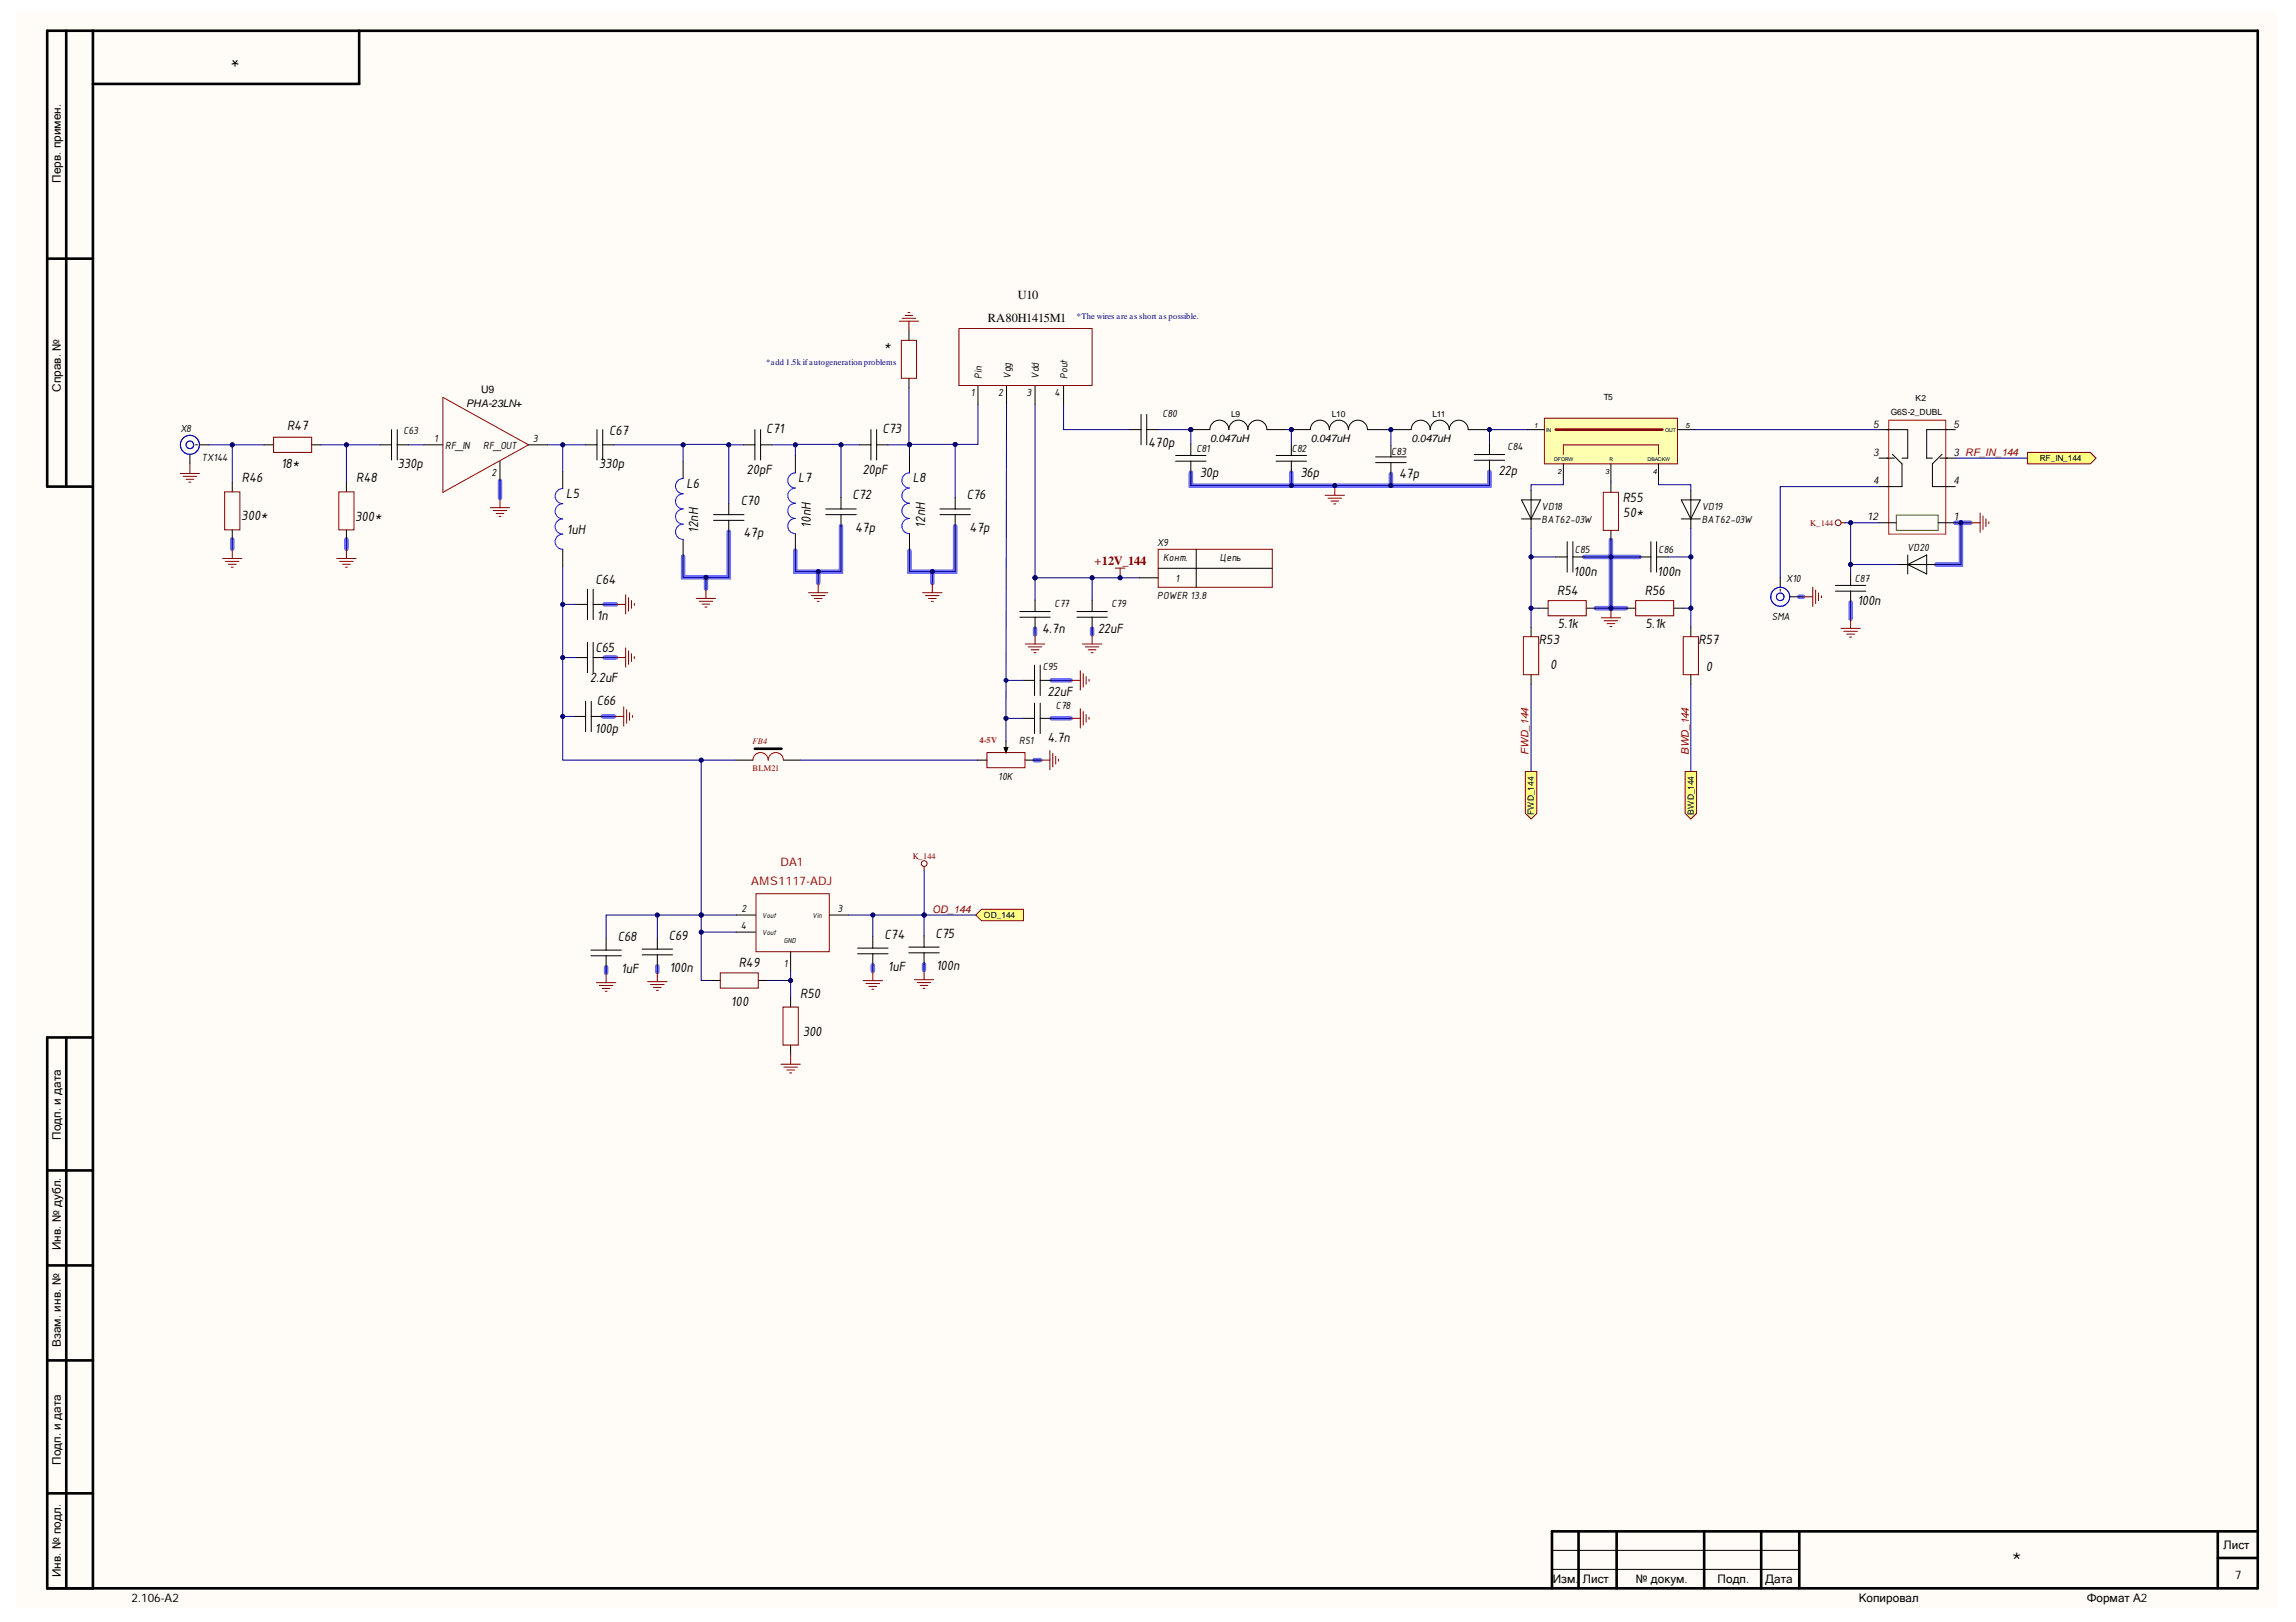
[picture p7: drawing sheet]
<svg xmlns="http://www.w3.org/2000/svg" width="297mm" height="210mm" viewBox="0 0 297 210" stroke-linecap="round" stroke-linejoin="round" font-family="sans-serif">
<defs><g id="words">
<g font-size="3.1">
<text x="31" y="6.3" transform="rotate(-180 31 6.3)">*</text>
<text x="260.3" y="203.2">*</text>
</g>
<g font-size="1.9">
<text x="114.4" y="45.3">*</text>
<text x="37.1" y="55.6">R47</text>
<text x="78.8" y="56.4">C67</text>
<text x="99.1" y="56.1">C71</text>
<text x="114.2" y="56.1">C73</text>
<text x="148.5" y="57.9">470p</text>
<text x="31.3" y="62.4">R46</text>
<text x="36.4" y="60.6">18*</text>
<text x="46.1" y="62.4">R48</text>
<text x="51.4" y="60.6">330p</text>
<text x="73.2" y="64.5">L5</text>
<text x="77.5" y="60.6">330p</text>
<text x="88.8" y="63.2">L6</text>
<text x="95.8" y="65.4">C70</text>
<text x="96.6" y="61.3">20pF</text>
<text x="103.3" y="62.4">L7</text>
<text x="110.3" y="64.6">C72</text>
<text x="111.6" y="61.3">20pF</text>
<text x="118.1" y="62.4">L8</text>
<text x="125.1" y="64.6">C76</text>
<text x="155.2" y="61.7">30p</text>
<text x="168.2" y="61.7">36p</text>
<text x="181" y="61.8">47p</text>
<text x="193.9" y="61.5">22p</text>
<text x="209.9" y="65">R55</text>
<text x="31.2" y="67.3">300*</text>
<text x="45.9" y="67.4">300*</text>
<text x="73.3" y="69.1">1uH</text>
<text x="90.3" y="69" transform="rotate(-90 90.3 69)">12nH</text>
<text x="96.2" y="69.5">47p</text>
<text x="104.9" y="68.3" transform="rotate(-90 104.9 68.3)">10nH</text>
<text x="110.6" y="68.9">47p</text>
<text x="119.7" y="68.3" transform="rotate(-90 119.7 68.3)">12nH</text>
<text x="125.4" y="68.9">47p</text>
<text x="210" y="66.9">50*</text>
<text x="77.1" y="75.5">C64</text>
<text x="201.5" y="77">R54</text>
<text x="203.6" y="74.5">100n</text>
<text x="212.8" y="77">R56</text>
<text x="214.4" y="74.5">100n</text>
<text x="77.2" y="80.2">1n</text>
<text x="134.8" y="81.9">4.7n</text>
<text x="142" y="81.9">22uF</text>
<text x="199.1" y="83.4">R53</text>
<text x="201.6" y="81.3">5.1k</text>
<text x="212.9" y="81.3">5.1k</text>
<text x="219.7" y="83.4">R57</text>
<text x="240.3" y="78.2">100n</text>
<text x="76.3" y="88.3">2.2uF</text>
<text x="77.1" y="84.4">C65</text>
<text x="200.5" y="86.5">0</text>
<text x="220.7" y="86.8">0</text>
<text x="77" y="94.9">100p</text>
<text x="77.2" y="91.2">C66</text>
<text x="135.5" y="96">4.7n</text>
<text x="135.5" y="90.1">22uF</text>
<text x="79.9" y="121.7">C68</text>
<text x="80.4" y="126">1uF</text>
<text x="86.5" y="121.7">C69</text>
<text x="86.6" y="125.8">100n</text>
<text x="95.6" y="125.2">R49</text>
<text x="114.4" y="121.5">C74</text>
<text x="114.9" y="125.6">1uF</text>
<text x="121" y="121.4">C75</text>
<text x="121.1" y="125.5">100n</text>
<text x="94.6" y="130.2">100</text>
<text x="103.5" y="129.1">R50</text>
<text x="103.9" y="134.1">300</text>
</g>
<g font-size="1.6">
<text x="127.8" y="41.7">RA80H1415M1</text>
<text x="131.7" y="38.7">U10</text>
</g>
<text font-size="1.6" fill="#800000" x="141.6" y="73.2">+12V_144</text>
<g font-size="1.5">
<text x="7.9" y="23.7" transform="rotate(-90 7.9 23.7)">Перв. примен.</text>
<text x="7.9" y="50.7" transform="rotate(-90 7.9 50.7)">Справ. №</text>
<text x="125.6" y="51.3">1</text>
<text x="127" y="49" transform="rotate(-90 127 49)">Pin</text>
<text x="129.2" y="51.3">2</text>
<text x="130.8" y="49" transform="rotate(-90 130.8 49)">Vgg</text>
<text x="132.8" y="51.3">3</text>
<text x="134.4" y="49" transform="rotate(-90 134.4 49)">Vdd</text>
<text x="136.4" y="51.3">4</text>
<text x="138.1" y="49" transform="rotate(-90 138.1 49)">Pout</text>
<text x="150.4" y="54">C80</text>
<text x="23.3" y="55.9">X8</text>
<text x="26.1" y="59.6">TX144</text>
<text x="52.2" y="56.2">C63</text>
<text x="56.2" y="57.2">1</text>
<text x="57.6" y="58">RF_IN</text>
<text x="62.5" y="58">RF_OUT</text>
<text x="68.9" y="57.2">3</text>
<text x="154.8" y="58.5">C81</text>
<text x="167.1" y="58.5">C82</text>
<text x="180" y="58.9">C83</text>
<text x="195" y="58.3">C84</text>
<text x="63.6" y="61.6">2</text>
<text x="199.4" y="66">VD18</text>
<text x="220.2" y="66">VD19</text>
<text x="149.7" y="70.6">X9</text>
<text x="199.4" y="67.7">BAT62-03W</text>
<text x="203.8" y="71.6">C85</text>
<text x="214.6" y="71.6">C86</text>
<text x="220.2" y="67.7">BAT62-03W</text>
<text x="246.7" y="71.3">VD20</text>
<text x="149.7" y="77.5">POWER 13.8</text>
<text x="150.5" y="72.6">Конт.</text>
<text x="152.1" y="75.3">1</text>
<text x="157.8" y="72.6">Цепь</text>
<text x="231.1" y="75.4">X10</text>
<text x="240" y="75.4">C87</text>
<text x="136.4" y="78.6">C77</text>
<text x="143.8" y="78.6">C79</text>
<text x="229.2" y="80.2">SMA</text>
<text x="134.9" y="86.7">C95</text>
<text x="136.6" y="91.7">C78</text>
<text x="129.2" y="101">10K</text>
<text x="131.9" y="96.3">R51</text>
<text x="95.9" y="118">2</text>
<text x="108.3" y="118">3</text>
<text x="95.8" y="120.2">4</text>
<text x="101.4" y="125.2">1</text>
<text x="7.9" y="147.5" transform="rotate(-90 7.9 147.5)">Подп. и дата</text>
<text x="7.9" y="161.8" transform="rotate(-90 7.9 161.8)">Инв. № дубл.</text>
<text x="7.9" y="174.3" transform="rotate(-90 7.9 174.3)">Взам. инв. №</text>
<text x="7.9" y="189.6" transform="rotate(-90 7.9 189.6)">Подп. и дата</text>
<text x="287.7" y="200.5">Лист</text>
<text x="7.9" y="204.1" transform="rotate(-90 7.9 204.1)">Инв. № подл.</text>
<text x="17" y="207.3">2.106-A2</text>
<text x="200.9" y="204.9">Изм.</text>
<text x="204.8" y="204.9">Лист</text>
<text x="211.6" y="204.9">№ докум.</text>
<text x="222.2" y="204.9">Подп.</text>
<text x="228.4" y="204.9">Дата</text>
<text x="240.5" y="207.3">Копировал</text>
<text x="270" y="207.3">Формат А2</text>
<text x="289.2" y="204.4">7</text>
</g>
<g font-size="1.5" fill="#980000">
<text x="101" y="112">DA1</text>
<text x="97.2" y="114.6">AMS1117-ADJ</text>
</g>
<g font-size="1.4">
<text x="60.3" y="52.6">PHA-23LN+</text>
<text x="62.3" y="50.9">U9</text>
<text x="156.6" y="57.2">0.047uH</text>
<text x="169.6" y="57.2">0.047uH</text>
<text x="182.6" y="57.2">0.047uH</text>
<text x="242.3" y="55.3">5</text>
<text x="242.3" y="59">3</text>
<text x="252.7" y="55.3">5</text>
<text x="252.7" y="59">3 RF_IN_144</text>
<text x="242.3" y="62.7">4</text>
<text x="252.7" y="62.7">4</text>
<text x="241.6" y="67.3">12</text>
<text x="252.7" y="67.3">1</text>
</g>
<text font-size="1.4" fill="#980000" x="120.6" y="118.1">OD_144</text>
<g font-size="1.3" fill="#980000">
<text x="197.8" y="97.7" transform="rotate(-90 197.8 97.7)">FWD_144</text>
<text x="218.5" y="97.7" transform="rotate(-90 218.5 97.7)">BWD_144</text>
</g>
<g font-size="1.1" fill="#000080">
<text x="139.3" y="41.3">*The wires are as short as possible.</text>
<text x="99.1" y="47.2">*add 1.5k ifautogeneration problems</text>
</g>
<g font-size="1.1">
<text x="159.3" y="53.9">L9</text>
<text x="172.3" y="53.9">L10</text>
<text x="185.3" y="53.9">L11</text>
<text x="207.5" y="51.7">T5</text>
<text x="244.6" y="53.6">G6S-2_DUBL</text>
<text x="247.8" y="52">K2</text>
<text x="263.9" y="59.6">RF_IN_144</text>
<text x="198.4" y="105.4" transform="rotate(-90 198.4 105.4)">FWD_144</text>
<text x="219.1" y="105.4" transform="rotate(-90 219.1 105.4)">BWD_144</text>
<text x="127.3" y="118.8">OD_144</text>
</g>
<g font-size="1.1" fill="#800000">
<text x="234.2" y="68">K_144</text>
<text x="118.1" y="111.2">K_144</text>
</g>
<g font-size="1.1" fill="#980000">
<text x="97.4" y="96.3">FB4</text>
<text x="97.4" y="99.8">BLM21</text>
</g>
<text font-size="1.1" fill="#f00" x="126.7" y="96.1">4-5V</text>
<g font-size="1">
<text x="98.6" y="118.8">Vout</text>
<text x="105.1" y="118.8">Vin</text>
<text x="98.6" y="121">Vout</text>
<text x="101.4" y="122.1">GND</text>
</g>
<g font-size=".9">
<text x="198.4" y="55.4">1</text>
<text x="218" y="55.4">5</text>
<text x="201.6" y="61.3">2</text>
<text x="207.6" y="61.3">3</text>
<text x="213.8" y="61.3">4</text>
</g>
<g font-size=".7">
<text x="200" y="55.8">IN</text>
<text x="201" y="59.6">DFORW</text>
<text x="208.2" y="59.6">R</text>
<text x="213.1" y="59.6">DBACKW</text>
<text x="215.4" y="55.8">OUT</text>
</g>
</g></defs>
<g fill="#fffcf8">
<path d="M2.2 1.5h292.4v206.5h-292.4z" fill-rule="evenodd"/>
<path d="M2.2 1.5h292.4v206.5h-292.4z" fill-rule="evenodd"/>
</g>
<g fill="none" stroke="#6e6eff" stroke-width=".59">
<path d="M30 69.8v1.2M44.8 69.8v1.2M64.7 62.2v2.2M78.2 78.2h1.5M91.3 74.7v1.5M94.3 68.8v5.9h-5.9v-2.7M105.9 74v1.4M108.8 68.1v5.9h-5.9v-2.7M120.6 74v1.4M123.6 68.1v5.9h-5.9v-2.7M167.1 61.2v1.6M179.9 61.3v1.5"/>
<path d="M192.7 61v1.8h-38.6v-1.6M208.4 69.9v2.2h-3.4M208.4 78.7h2M212.1 72.1h-3.7v6.6h-2M232.8 77.2h.5M239.4 78v2.1M253 67.7h1.9M253.7 67.7v5.4h-3.2M78 92.7h1.4M78.2 85.1h1.5M133.8 98.4h.8M133.9 81.4v.7"/>
<path d="M136.1 93h2.4M136.1 88h2.4M141.3 81.4v.7M78.4 125.2v.7M85 125v.8M112.9 124.9v.8M119.5 124.8v.7"/>
</g>
<g fill="none" stroke="#000" stroke-width=".34">
<path d="M8.6 4v59M12 4v201.5M46.5 4v6.9h-34.5M6.1 33.5h5.9M12 63h-5.9v-59h286v201.5h-286v-71.2h5.9M97.7 96.9h3.4M8.6 134.3v71.2M6.1 151.5h5.9M6.1 163.8h5.9M6.1 176h5.9M6.1 193.3h5.9M204.2 198.2v7.3"/>
<path d="M209.1 198.2v7.3M220.5 198.2v7.3M227.9 198.2v7.3M232.8 198.2v7.3M286.9 198.2v7.3M292.1 198.2h-91.3v7.3M286.9 201.6h5.2"/>
</g>
<g fill="none" stroke="#000" stroke-width=".13">
<path d="M34.2 57.6h1.2M40.3 57.6h1.2M49.2 57.6h1.5M50.7 55.6v3.9M51.4 57.6h1.5M51.4 55.6v3.9M75.8 57.6h1.4M77.2 55.6v3.9M78 55.6v3.9M78 57.6h1.4M88.4 59.7v2.2M96.2 57.6h1.5"/>
<path d="M97.7 55.6v3.9M98.4 57.6h1.5M98.4 55.6v3.9M102.9 59v2.2M111.2 57.6h1.5M112.7 55.6v3.9M113.4 57.6h1.5M113.4 55.6v3.9M117.7 59v2.2M126.5 49.9v2.4M130.2 49.9v2.4M133.9 49.9v2.4"/>
<path d="M137.6 49.9v2.4M30 62.4v1.3M30 68.6v1.2M44.8 62.4v1.3M44.8 68.6v1.2M72.8 61v2.2M72.8 71.1v2.2M88.4 69.8v2.2M92.3 67.3h4M92.3 66.6h4M94.3 65.1v1.5M94.3 67.3v1.5"/>
<path d="M102.9 69.1v2.2M106.8 66.6h4M106.8 65.9h4M108.8 64.4v1.5M108.8 66.6v1.5M117.7 69.1v2.2M121.6 66.6h3.9M121.6 65.9h3.9M123.6 64.4v1.5M123.6 66.6v1.5M131.9 79.9h4M131.9 79.1h4"/>
<path d="M133.9 77.7v1.4M133.9 79.9v1.5M95.2 98.4h2.2M101.3 98.4h2.3M126.5 98.4h1.2M129.9 96.7h.5l-.3 .7zM130.1 95.9v1.5M132.4 93h1.4M132.6 98.4h1.2M133.8 91v3.9M134.6 91v3.9M134.6 93h1.5"/>
<path d="M95.3 118.4h2.4M107.3 118.4h2.5M76.4 123.7h4M76.4 123h4M78.4 121.5v1.5M78.4 123.7v1.5M83.1 123.6h3.9M83.1 122.8h3.9M85 121.4v1.4M85 123.6v1.4M92 126.9h1.2M95.3 120.6h2.4"/>
<path d="M98.1 126.9h1.2M102.3 123.2v2.5M102.3 129.1v1.2M102.3 135.2v1.3M110.9 123.4h4M110.9 122.7h4M112.9 121.2v1.5M112.9 123.4v1.5M117.6 123.3h3.9M117.6 122.6h3.9M119.5 121.1v1.5M119.5 123.3v1.5"/>
<path d="M200.8 203.1h32M200.8 200.6h32"/>
</g>
<g fill="none" stroke="#800000" stroke-width=".13">
<path d="M35.4 56.6h4.9v1.9h-4.9zM124.1 42.5h17.2v7.4h-17.2zM28.8 72.3h2.5M29.1 63.7h1.9v4.9h-1.9zM29.2 72.7h1.7M29.6 73h.9M29.9 73.4h.3M30 71v1.3M43.6 72.3h2.5M43.8 63.7h2v4.9h-2zM43.9 72.7h1.8M44.3 73h1"/>
<path d="M44.7 73.4h.2M44.8 71v1.3M90.1 77.4h2.5M90.5 77.8h1.7M90.8 78.2h1M91.2 78.6h.3M91.3 76.2v1.2M104.6 76.7h2.5M105 77.1h1.7M105.4 77.5h.9M105.7 77.8h.3M105.9 75.4v1.3"/>
<path d="M119.4 76.7h2.5M119.7 77.1h1.8M120.1 77.5h1M120.5 77.8h.2M120.6 75.4v1.3M144.3 73.5h1.2M144.9 73.5v1.3M127.7 97.4h4.9v2h-4.9zM132.7 83.3h2.5M133 83.7h1.8M133.4 84.1h1M133.8 84.5h.2"/>
<path d="M133.9 82.1v1.2M134.6 98.4h1.2M135.8 97.1v2.5M136.2 97.5v1.7M136.6 97.9v1M137 98.2v.3M138.5 93h1.3M139.8 91.7v2.5M140 83.3h2.5M140.1 92.1v1.7M140.4 83.7h1.8M140.5 92.5v1"/>
<path d="M140.8 84.1h1M140.9 92.8v.3M141.2 84.5h.2M141.3 82.1v1.2M97.8 115.7h9.5v7.5h-9.5zM77.2 127.2h2.5M77.5 127.5h1.8M77.9 127.9h1M78.3 128.3h.2M78.4 125.9v1.3M83.8 127h2.5M84.2 127.4h1.7"/>
<path d="M84.5 127.8h1M84.9 128.2h.3M85 125.8v1.2M93.2 125.9h4.9v2h-4.9zM101 137.7h2.5M101.3 130.3h2v4.9h-2zM101.4 138.1h1.8M101.8 138.5h1M102.2 138.8h.2M102.3 136.5v1.2M111.7 126.9h2.5M112 127.3h1.8"/>
<path d="M112.4 127.7h1M112.8 128h.2M112.9 125.7v1.2M118.3 126.8h2.5M118.7 127.2h1.7M119 127.5h1M119.4 127.9h.3M119.5 125.5v1.3"/>
</g>
<path d="M72.8 63.2a.98 .98 0 0 0-1 1 .98 .98 0 0 0 1 1 .98 .98 0 0 0-1 1 .98 .98 0 0 0 1 .9 .98 .98 0 0 0-1 1 .98 .98 0 0 0 1 1 .98 .98 0 0 0-1 1 .98 .98 0 0 0 1 1M88.4 61.9a.98 .98 0 0 0-1 1 .98 .98 0 0 0 1 1 .98 .98 0 0 0-1 1 .98 .98 0 0 0 1 1 .98 .98 0 0 0-1 .9 .98 .98 0 0 0 1 1 .98 .98 0 0 0-1 1 .98 .98 0 0 0 1 1M102.9 61.2a.98 .98 0 0 0-1 1 .98 .98 0 0 0 1 1 .98 .98 0 0 0-1 .9 .98 .98 0 0 0 1 1 .98 .98 0 0 0-1 1 .98 .98 0 0 0 1 1 .98 .98 0 0 0-1 1 .98 .98 0 0 0 1 1M117.7 61.2a.98 .98 0 0 0-1 1 .98 .98 0 0 0 1 1 .98 .98 0 0 0-1 .9 .98 .98 0 0 0 1 1 .98 .98 0 0 0-1 1 .98 .98 0 0 0 1 1 .98 .98 0 0 0-1 1 .98 .98 0 0 0 1 1" fill="none" stroke="#00f" stroke-width=".13"/>
<path d="M129.9 96.7h.5l-.3 .7z" fill="#000"/>
<path d="M97.4 98.4a.99 .99 0 0 1 1-1 .99 .99 0 0 1 1 1 .98 .98 0 0 1 1-1 .98 .98 0 0 1 .9 1" fill="none" stroke="#980000" stroke-width=".13"/>
<circle cx="144.9" cy="74.8" r=".25" fill="#000080"/>
<circle cx="144.9" cy="74.8" r=".25" fill="none" stroke="#000080" stroke-width=".13"/>
<path d="M24.6 58.8v1.2M25.3 57.6h.2M25.8 57.6h1.2M139.3 79.9h4M139.3 79.1h4M141.3 77.7v1.4M141.3 79.9v1.5" fill="none" stroke="#000" stroke-width=".13"/>
<g fill="none" stroke="#00f" stroke-width=".13">
<circle cx="24.6" cy="57.6" r="1.23"/>
<circle cx="24.6" cy="57.6" r=".49"/>
</g>
<path d="M23.3 61.3h2.5M23.7 61.6h1.7M24.1 62h1M24.4 62.4h.3M24.6 60v1.3" fill="none" stroke="#800000" stroke-width=".13"/>
<path d="M126.2 118.4l.8-.7h5.4v1.5h-5.4z" fill-rule="evenodd" fill="#ffff80"/>
<path d="M171.4 64.1h2.5M171.8 64.5h1.8M172.2 64.8h1M172.6 65.2h.2M172.7 62.8v1.3M126.2 118.4l.8-.7h5.4v1.5h-5.4z" fill="none" stroke="#800000" stroke-width=".13"/>
<circle cx="172.7" cy="62.8" r=".25" fill="#000080"/>
<circle cx="172.7" cy="62.8" r=".25" fill="none" stroke="#000080" stroke-width=".13"/>
<g fill="none" stroke="#000" stroke-width=".13">
<path d="M146.1 55.6h1.5M147.6 53.6v4M148.4 53.6v4M148.4 55.6h1.4M152.1 59.7h3.9M152.1 58.9h3.9M154.1 57.5v1.4M154.1 59.7v1.5M165.1 59.7h3.9M165.1 58.9h3.9M167.1 57.5v1.4M167.1 59.7v1.5"/>
<path d="M178 59.9h3.9M178 59.1h3.9M179.9 57.7v1.4M179.9 59.9v1.4M190.7 59.6h4M190.7 58.8h4M192.7 57.3v1.5M192.7 59.6v1.4"/>
</g>
<circle cx="154.1" cy="55.6" r=".25" fill="#000080"/>
<circle cx="154.1" cy="55.6" r=".25" fill="none" stroke="#000080" stroke-width=".13"/>
<path d="M154.1 55.6h2.4" fill="none" stroke="#000" stroke-width=".13"/>
<circle cx="154.1" cy="55.6" r=".25" fill="#000080"/>
<circle cx="154.1" cy="55.6" r=".25" fill="none" stroke="#000080" stroke-width=".13"/>
<path d="M156.5 55.6a1.23 1.23 0 0 1 1.3-1.2 1.23 1.23 0 0 1 1.2 1.2 1.23 1.23 0 0 1 1.2-1.2 1.23 1.23 0 0 1 1.2 1.2 1.23 1.23 0 0 1 1.3-1.2 1.23 1.23 0 0 1 1.2 1.2h2.5" fill="none" stroke="#000" stroke-width=".13"/>
<circle cx="167.1" cy="55.6" r=".25" fill="#000080"/>
<circle cx="167.1" cy="55.6" r=".25" fill="none" stroke="#000080" stroke-width=".13"/>
<path d="M167.1 55.6h2.4" fill="none" stroke="#000" stroke-width=".13"/>
<circle cx="167.1" cy="55.6" r=".25" fill="#000080"/>
<circle cx="167.1" cy="55.6" r=".25" fill="none" stroke="#000080" stroke-width=".13"/>
<path d="M169.5 55.6a1.23 1.23 0 0 1 1.3-1.2 1.23 1.23 0 0 1 1.2 1.2 1.23 1.23 0 0 1 1.2-1.2 1.23 1.23 0 0 1 1.2 1.2 1.23 1.23 0 0 1 1.3-1.2 1.23 1.23 0 0 1 1.2 1.2h2.5M180.1 55.6h2.5a1.23 1.23 0 0 1 1.2-1.2 1.23 1.23 0 0 1 1.2 1.2 1.23 1.23 0 0 1 1.3-1.2 1.23 1.23 0 0 1 1.2 1.2 1.23 1.23 0 0 1 1.2-1.2 1.23 1.23 0 0 1 1.2 1.2h2.5M208.4 62.5v1.2M208.4 68.6v1.3" fill="none" stroke="#000" stroke-width=".13"/>
<path d="M207.4 63.7h2v4.9h-2z" fill="none" stroke="#800000" stroke-width=".13"/>
<path d="M199.8 54.1h17.2v5.9h-17.2z" fill-rule="evenodd" fill="#ffffb0"/>
<path d="M199.8 54.1h17.2v5.9h-17.2zM200.3 77.7h4.9v2h-4.9zM207.2 80h2.5M208.4 78.7v1.3M211.6 77.7h4.9v2h-4.9zM197.1 82.4h2v4.9h-2zM207.5 80.3h1.8M207.9 80.7h1M208.3 81.1h.2M217.8 82.4h1.9v4.9h-1.9z" fill="none" stroke="#800000" stroke-width=".13"/>
<g fill="none" stroke="#000" stroke-width=".13">
<path d="M197.6 55.6h2.2M217 55.6h2.2M196.8 67.2h2.5M196.8 64.7h2.5l-1.2 2.5zM198.1 63.5v4.9M199.1 78.7h1.2M201.3 72.1h1.5M202.3 60v2.2M202.8 70.1v3.9M203.5 70.1v3.9M203.5 72.1h1.5M205.2 78.7h1.2"/>
<path d="M208.4 60v2.2M210.4 78.7h1.2M212.1 72.1h1.5M213.6 70.1v3.9M214.3 72.1h1.5M214.3 70.1v3.9M214.6 60v2.2M216.5 78.7h1.3M217.5 67.2h2.5M217.5 64.7h2.5l-1.3 2.5zM218.7 63.5v4.9M198.1 81.2v1.2"/>
<path d="M198.1 87.3v1.2M218.7 81.2v1.2M218.7 87.3v1.2"/>
</g>
<path d="M202.3 58.8v-1.2h12.3v1.2" fill="none" stroke="#980000" stroke-width=".13"/>
<path d="M201.3 55.6h13.8" fill="none" stroke="#980000" stroke-width=".34"/>
<circle cx="208.4" cy="78.7" r=".25" fill="#000080"/>
<circle cx="208.4" cy="78.7" r=".25" fill="none" stroke="#000080" stroke-width=".13"/>
<path d="M230.3 74.8v1.2M230.3 76.2v.3M231.5 77.2h1.3M237.5 75.8h3.9M237.5 76.5h3.9M239.4 74.3v1.5M239.4 76.5v1.5" fill="none" stroke="#000" stroke-width=".13"/>
<g fill="none" stroke="#800000" stroke-width=".13">
<path d="M233.3 77.2h1.2M234.5 76v2.5M234.9 76.4v1.7M235.3 76.7v1M235.6 77.1v.3M254.9 67.7h1.3M256.2 66.4v2.5M256.5 66.8v1.7M256.9 67.1v1M257.3 67.5v.3M238.2 81.3h2.5M238.5 81.7h1.8"/>
<path d="M238.9 82.1h1M239.3 82.4h.2M239.4 80.1v1.2"/>
</g>
<g fill="none" stroke="#00f" stroke-width=".13">
<circle cx="230.3" cy="77.2" r=".49"/>
<circle cx="230.3" cy="77.2" r="1.23"/>
</g>
<path d="M262.3 58.5h8.1l.8 .8-.8 .7h-8.1z" fill-rule="evenodd" fill="#ffff80"/>
<path d="M262.3 58.5h8.1l.8 .8-.8 .7h-8.1z" fill="none" stroke="#800000" stroke-width=".13"/>
<path d="M243.1 55.6h3.7v3.7h-.7M243.1 59.3h2M244.8 58.8l1.3 1.2v3h-3M251 59.3h2M251.2 58.8l-1.2 1.2v3h3M253 55.6h-3.7v3.7h.7M243.1 67.7h2.2M245.6 73.1h4.9M246.8 71.8v2.5M246.8 73.1l2.5-1.3v2.5zM250.7 67.7h2.3" fill="none" stroke="#000" stroke-width=".13"/>
<path d="M245.3 66.7h5.4v1.9h-5.4z" fill="none" stroke="#38761d" stroke-width=".13"/>
<path d="M244.3 54.4h7.4v14.7h-7.4z" fill="none" stroke="#f00" stroke-width=".13"/>
<path d="M197.3 99.8h1.5v5.5l-.7 .7-.8-.7z" fill-rule="evenodd" fill="#ffff80"/>
<path d="M197.3 99.8h1.5v5.5l-.7 .7-.8-.7z" fill="none" stroke="#800000" stroke-width=".13"/>
<path d="M218 99.8h1.5v5.5l-.8 .7-.7-.7z" fill-rule="evenodd" fill="#ffff80"/>
<g fill="none" stroke="#800000" stroke-width=".13">
<path d="M63.4 65.7h2.5M63.8 66.1h1.8M64.2 66.4h1M64.6 66.8h.2M64.7 64.4v1.3M79.7 78.2h1.2M80.9 77v2.5M81.3 77.3v1.8M81.7 77.7v1M82.1 78.1v.2M149.8 71.1h14.8v4.9h-14.8zM238.2 67.7h.5"/>
<path d="M79.4 92.7h1.3M79.7 85.1h1.2M80.7 91.5v2.5M80.9 83.8v2.5M81.1 91.8v1.8M81.3 84.2v1.8M81.4 92.2v1M81.7 84.6v1M81.8 92.6v.2M82.1 85v.2M218 99.8h1.5v5.5l-.8 .7-.7-.7zM119.6 112.1v.5"/>
<circle cx="237.8" cy="67.6" r=".38"/>
<circle cx="119.6" cy="111.8" r=".38"/>
</g>
<path d="M57.3 51.4l11.1 6.2-11.1 6.1z" fill="none" stroke="#980000" stroke-width=".13"/>
<g fill="none" stroke="#000" stroke-width=".13">
<path d="M54.8 57.6h2.5M64.7 59.7v2.5M68.4 57.6h2.4M74.5 78.2h1.5M76 76.2v4M76.7 76.2v4M76.7 78.2h1.5M147.4 74.8h2.4M149.8 73.5h14.8M154.8 71.1v4.9M74.3 92.7h1.5M74.5 85.1h1.5"/>
<path d="M75.8 90.8v3.9M76 83.1v4M76.5 90.8v3.9M76.5 92.7h1.5M76.7 83.1v4M76.7 85.1h1.5"/>
</g>
<path d="M91.3 74.7v1.5M133.9 81.4v.7M141.3 81.4v.7" fill="none" stroke="#000080" stroke-width=".13"/>
<circle cx="91.3" cy="74.7" r=".25" fill="#000080"/>
<g fill="none" stroke="#000080" stroke-width=".13">
<path d="M105.9 74v1.4"/>
<circle cx="91.3" cy="74.7" r=".25"/>
</g>
<circle cx="105.8" cy="74" r=".25" fill="#000080"/>
<g fill="none" stroke="#000080" stroke-width=".13">
<path d="M120.6 74v1.4"/>
<circle cx="105.8" cy="74" r=".25"/>
</g>
<circle cx="120.6" cy="74" r=".25" fill="#000080"/>
<g fill="none" stroke="#000080" stroke-width=".13">
<path d="M112.9 124.9v.8M119.5 121.1v-2.7h-6.6v2.8"/>
<circle cx="120.6" cy="74" r=".25"/>
</g>
<circle cx="112.9" cy="118.4" r=".25" fill="#000080"/>
<circle cx="112.9" cy="118.4" r=".25" fill="none" stroke="#000080" stroke-width=".13"/>
<circle cx="119.5" cy="118.4" r=".25" fill="#000080"/>
<g fill="none" stroke="#000080" stroke-width=".13">
<path d="M136.1 93h2.4M99.3 126.9h3M119.5 124.8v.7"/>
<circle cx="119.5" cy="118.4" r=".25"/>
</g>
<circle cx="102.3" cy="126.9" r=".25" fill="#000080"/>
<g fill="none" stroke="#000080" stroke-width=".13">
<path d="M90.7 120.6v6.3h1.3"/>
<circle cx="102.3" cy="126.9" r=".25"/>
</g>
<circle cx="90.7" cy="120.6" r=".25" fill="#000080"/>
<g fill="none" stroke="#000080" stroke-width=".13">
<path d="M90.7 118.4h-5.7v3M78.4 125.2v.7M85 125v.8"/>
<circle cx="90.7" cy="120.6" r=".25"/>
</g>
<circle cx="85" cy="118.4" r=".25" fill="#000080"/>
<circle cx="85" cy="118.4" r=".25" fill="none" stroke="#000080" stroke-width=".13"/>
<circle cx="90.7" cy="118.4" r=".25" fill="#000080"/>
<g fill="none" stroke="#000080" stroke-width=".13">
<path d="M85 118.4h-6.6v3.1"/>
<circle cx="90.7" cy="118.4" r=".25"/>
</g>
<circle cx="85" cy="118.4" r=".25" fill="#000080"/>
<g fill="none" stroke="#000080" stroke-width=".13">
<path d="M109.8 118.4h3.1"/>
<circle cx="85" cy="118.4" r=".25"/>
</g>
<circle cx="112.9" cy="118.4" r=".25" fill="#000080"/>
<g fill="none" stroke="#000080" stroke-width=".13">
<path d="M90.7 118.4v2.2h4.6"/>
<circle cx="112.9" cy="118.4" r=".25"/>
</g>
<circle cx="90.7" cy="120.6" r=".25" fill="#000080"/>
<circle cx="90.7" cy="120.6" r=".25" fill="none" stroke="#000080" stroke-width=".13"/>
<circle cx="90.7" cy="118.4" r=".25" fill="#000080"/>
<g fill="none" stroke="#000080" stroke-width=".13">
<path d="M90.7 118.4h4.6"/>
<circle cx="90.7" cy="118.4" r=".25"/>
</g>
<circle cx="90.7" cy="118.4" r=".25" fill="#000080"/>
<g fill="none" stroke="#000080" stroke-width=".13">
<path d="M30 69.8v1.2M44.8 69.8v1.2M102.3 125.7v3.4"/>
<circle cx="90.7" cy="118.4" r=".25"/>
</g>
<circle cx="102.3" cy="126.9" r=".25" fill="#000080"/>
<g fill="none" stroke="#000080" stroke-width=".13">
<path d="M133.9 74.8v2.9"/>
<circle cx="102.3" cy="126.9" r=".25"/>
</g>
<circle cx="133.9" cy="74.8" r=".25" fill="#000080"/>
<g fill="none" stroke="#000080" stroke-width=".13">
<path d="M141.3 74.8v2.9"/>
<circle cx="133.9" cy="74.8" r=".25"/>
</g>
<circle cx="141.3" cy="74.8" r=".25" fill="#000080"/>
<g fill="none" stroke="#000080" stroke-width=".13">
<path d="M95.2 98.4h-4.5v20"/>
<circle cx="141.3" cy="74.8" r=".25"/>
</g>
<circle cx="90.7" cy="98.4" r=".25" fill="#000080"/>
<circle cx="90.7" cy="98.4" r=".25" fill="none" stroke="#000080" stroke-width=".13"/>
<circle cx="90.7" cy="118.4" r=".25" fill="#000080"/>
<g fill="none" stroke="#000080" stroke-width=".13">
<path d="M70.8 57.6h5"/>
<circle cx="90.7" cy="118.4" r=".25"/>
</g>
<circle cx="72.8" cy="57.6" r=".25" fill="#000080"/>
<g fill="none" stroke="#000080" stroke-width=".13">
<path d="M79.4 57.6h9"/>
<circle cx="72.8" cy="57.6" r=".25"/>
</g>
<circle cx="88.4" cy="57.6" r=".25" fill="#000080"/>
<g fill="none" stroke="#000080" stroke-width=".13">
<path d="M94.3 68.8v5.9h-5.9v-2.7"/>
<circle cx="88.4" cy="57.6" r=".25"/>
</g>
<circle cx="91.3" cy="74.7" r=".25" fill="#000080"/>
<g fill="none" stroke="#000080" stroke-width=".13">
<path d="M94.3 57.6h1.9"/>
<circle cx="91.3" cy="74.7" r=".25"/>
</g>
<circle cx="94.3" cy="57.6" r=".25" fill="#000080"/>
<g fill="none" stroke="#000080" stroke-width=".13">
<path d="M99.9 57.6h3"/>
<circle cx="94.3" cy="57.6" r=".25"/>
</g>
<circle cx="102.9" cy="57.6" r=".25" fill="#000080"/>
<g fill="none" stroke="#000080" stroke-width=".13">
<path d="M108.8 68.1v5.9h-5.9v-2.7"/>
<circle cx="102.9" cy="57.6" r=".25"/>
</g>
<circle cx="105.8" cy="74" r=".25" fill="#000080"/>
<g fill="none" stroke="#000080" stroke-width=".13">
<path d="M102.9 59v-1.5h5.9v6.9"/>
<circle cx="105.8" cy="74" r=".25"/>
</g>
<circle cx="102.9" cy="57.6" r=".25" fill="#000080"/>
<circle cx="102.9" cy="57.6" r=".25" fill="none" stroke="#000080" stroke-width=".13"/>
<circle cx="108.8" cy="57.6" r=".25" fill="#000080"/>
<g fill="none" stroke="#000080" stroke-width=".13">
<path d="M108.8 57.6h2.4"/>
<circle cx="108.8" cy="57.6" r=".25"/>
</g>
<circle cx="108.8" cy="57.6" r=".25" fill="#000080"/>
<g fill="none" stroke="#000080" stroke-width=".13">
<path d="M114.9 57.6h2.8"/>
<circle cx="108.8" cy="57.6" r=".25"/>
</g>
<circle cx="117.7" cy="57.6" r=".25" fill="#000080"/>
<g fill="none" stroke="#000080" stroke-width=".13">
<path d="M123.6 68.1v5.9h-5.9v-2.7"/>
<circle cx="117.7" cy="57.6" r=".25"/>
</g>
<circle cx="120.6" cy="74" r=".25" fill="#000080"/>
<g fill="none" stroke="#000080" stroke-width=".13">
<path d="M117.7 59v-1.5h5.9v6.9"/>
<circle cx="120.6" cy="74" r=".25"/>
</g>
<circle cx="123.6" cy="57.5" r=".25" fill="#000080"/>
<circle cx="123.6" cy="57.5" r=".25" fill="none" stroke="#000080" stroke-width=".13"/>
<circle cx="117.7" cy="57.5" r=".25" fill="#000080"/>
<circle cx="117.7" cy="57.5" r=".25" fill="none" stroke="#000080" stroke-width=".13"/>
<circle cx="117.7" cy="57.6" r=".25" fill="#000080"/>
<g fill="none" stroke="#000080" stroke-width=".13">
<path d="M126.5 52.3v5.2h-2.9"/>
<circle cx="117.7" cy="57.6" r=".25"/>
</g>
<circle cx="123.6" cy="57.5" r=".25" fill="#000080"/>
<g fill="none" stroke="#000080" stroke-width=".13">
<path d="M132.4 93h-2.3v2.9"/>
<circle cx="123.6" cy="57.5" r=".25"/>
</g>
<circle cx="130.1" cy="93" r=".25" fill="#000080"/>
<g fill="none" stroke="#000080" stroke-width=".13">
<path d="M179.9 61.3v1.5M103.6 98.4h22.9M133.8 98.4h.8"/>
<circle cx="130.1" cy="93" r=".25"/>
</g>
<circle cx="179.9" cy="62.8" r=".25" fill="#000080"/>
<g fill="none" stroke="#000080" stroke-width=".13">
<path d="M167.1 61.2v1.6"/>
<circle cx="179.9" cy="62.8" r=".25"/>
</g>
<circle cx="167.1" cy="62.8" r=".25" fill="#000080"/>
<g fill="none" stroke="#000080" stroke-width=".13">
<path d="M133.8 74.8h13.6"/>
<circle cx="167.1" cy="62.8" r=".25"/>
</g>
<circle cx="133.9" cy="74.8" r=".25" fill="#000080"/>
<circle cx="133.9" cy="74.8" r=".25" fill="none" stroke="#000080" stroke-width=".13"/>
<circle cx="133.9" cy="74.8" r=".25" fill="#000080"/>
<circle cx="133.9" cy="74.8" r=".25" fill="none" stroke="#000080" stroke-width=".13"/>
<circle cx="141.3" cy="74.8" r=".25" fill="#000080"/>
<circle cx="141.3" cy="74.8" r=".25" fill="none" stroke="#000080" stroke-width=".13"/>
<circle cx="144.9" cy="74.8" r=".25" fill="#000080"/>
<g fill="none" stroke="#000080" stroke-width=".13">
<path d="M133.9 52.3v22.5"/>
<circle cx="144.9" cy="74.8" r=".25"/>
</g>
<circle cx="133.9" cy="74.8" r=".25" fill="#000080"/>
<g fill="none" stroke="#000080" stroke-width=".13">
<path d="M137.6 52.3v3.3h8.5M149.8 55.6h4.3v1.9"/>
<circle cx="133.9" cy="74.8" r=".25"/>
</g>
<circle cx="154.1" cy="55.6" r=".25" fill="#000080"/>
<g fill="none" stroke="#000080" stroke-width=".13">
<path d="M154.1 55.6h.2"/>
<circle cx="154.1" cy="55.6" r=".25"/>
</g>
<circle cx="154.1" cy="55.6" r=".25" fill="#000080"/>
<g fill="none" stroke="#000080" stroke-width=".13">
<path d="M192.7 61v1.8h-38.6v-1.6"/>
<circle cx="154.1" cy="55.6" r=".25"/>
</g>
<circle cx="179.9" cy="62.8" r=".25" fill="#000080"/>
<circle cx="179.9" cy="62.8" r=".25" fill="none" stroke="#000080" stroke-width=".13"/>
<circle cx="172.7" cy="62.8" r=".25" fill="#000080"/>
<circle cx="172.7" cy="62.8" r=".25" fill="none" stroke="#000080" stroke-width=".13"/>
<circle cx="167.1" cy="62.8" r=".25" fill="#000080"/>
<g fill="none" stroke="#000080" stroke-width=".13">
<path d="M166.4 55.6h.7v1.9"/>
<circle cx="167.1" cy="62.8" r=".25"/>
</g>
<circle cx="167.1" cy="55.6" r=".25" fill="#000080"/>
<g fill="none" stroke="#000080" stroke-width=".13">
<path d="M180.1 55.6h-.2v2.1"/>
<circle cx="167.1" cy="55.6" r=".25"/>
</g>
<circle cx="179.9" cy="55.6" r=".25" fill="#000080"/>
<g fill="none" stroke="#000080" stroke-width=".13">
<path d="M179.4 55.6h.5"/>
<circle cx="179.9" cy="55.6" r=".25"/>
</g>
<circle cx="179.9" cy="55.6" r=".25" fill="#000080"/>
<g fill="none" stroke="#000080" stroke-width=".13">
<path d="M192.4 55.6h.3v1.7"/>
<circle cx="179.9" cy="55.6" r=".25"/>
</g>
<circle cx="192.7" cy="55.6" r=".25" fill="#000080"/>
<g fill="none" stroke="#000080" stroke-width=".13">
<path d="M192.7 55.6h4.9"/>
<circle cx="192.7" cy="55.6" r=".25"/>
</g>
<circle cx="192.7" cy="55.6" r=".25" fill="#000080"/>
<g fill="none" stroke="#000080" stroke-width=".13">
<path d="M198.1 68.4v3.7h3.2M202.3 62.2v.5h-4.2v.8"/>
<circle cx="192.7" cy="55.6" r=".25"/>
</g>
<circle cx="198.1" cy="72.1" r=".25" fill="#000080"/>
<g fill="none" stroke="#000080" stroke-width=".13">
<path d="M198.1 72.1v6.6h1"/>
<circle cx="198.1" cy="72.1" r=".25"/>
</g>
<circle cx="198.1" cy="78.7" r=".25" fill="#000080"/>
<circle cx="198.1" cy="78.7" r=".25" fill="none" stroke="#000080" stroke-width=".13"/>
<circle cx="198.1" cy="72.1" r=".25" fill="#000080"/>
<g fill="none" stroke="#000080" stroke-width=".13">
<path d="M208.4 69.9v2.2h-3.4"/>
<circle cx="198.1" cy="72.1" r=".25"/>
</g>
<circle cx="208.4" cy="72.1" r=".25" fill="#000080"/>
<g fill="none" stroke="#000080" stroke-width=".13">
<path d="M208.4 72.1v6.6h-2"/>
<circle cx="208.4" cy="72.1" r=".25"/>
</g>
<circle cx="208.4" cy="72.1" r=".25" fill="#000080"/>
<circle cx="208.4" cy="72.1" r=".25" fill="none" stroke="#000080" stroke-width=".13"/>
<circle cx="208.4" cy="78.7" r=".25" fill="#000080"/>
<g fill="none" stroke="#000080" stroke-width=".13">
<path d="M208.4 72.1h3.7M214.6 62.2v.5h4.1v.8"/>
<circle cx="208.4" cy="78.7" r=".25"/>
</g>
<circle cx="208.4" cy="72.1" r=".25" fill="#000080"/>
<g fill="none" stroke="#000080" stroke-width=".13">
<path d="M218.7 68.4v3.7h-2.9"/>
<circle cx="208.4" cy="72.1" r=".25"/>
</g>
<circle cx="218.7" cy="72.1" r=".25" fill="#000080"/>
<g fill="none" stroke="#000080" stroke-width=".13">
<path d="M208.4 78.7h2"/>
<circle cx="218.7" cy="72.1" r=".25"/>
</g>
<circle cx="208.4" cy="78.7" r=".25" fill="#000080"/>
<g fill="none" stroke="#000080" stroke-width=".13">
<path d="M218.7 72.1v6.6h-.9"/>
<circle cx="208.4" cy="78.7" r=".25"/>
</g>
<circle cx="218.7" cy="78.7" r=".25" fill="#000080"/>
<circle cx="218.7" cy="78.7" r=".25" fill="none" stroke="#000080" stroke-width=".13"/>
<circle cx="218.7" cy="72.1" r=".25" fill="#000080"/>
<g fill="none" stroke="#000080" stroke-width=".13">
<path d="M198.1 78.7v2.5"/>
<circle cx="218.7" cy="72.1" r=".25"/>
</g>
<circle cx="198.1" cy="78.7" r=".25" fill="#000080"/>
<g fill="none" stroke="#000080" stroke-width=".13">
<path d="M218.7 78.7v2.5"/>
<circle cx="198.1" cy="78.7" r=".25"/>
</g>
<circle cx="218.7" cy="78.7" r=".25" fill="#000080"/>
<g fill="none" stroke="#000080" stroke-width=".13">
<path d="M219.2 55.6h23.9M208.4 62.2v.3M253 67.7h1.9"/>
<circle cx="218.7" cy="78.7" r=".25"/>
</g>
<circle cx="253.7" cy="67.6" r=".25" fill="#000080"/>
<g fill="none" stroke="#000080" stroke-width=".13">
<path d="M253 59.3h9.3M232.8 77.2h.5M239.4 73.1h6.2"/>
<circle cx="253.7" cy="67.6" r=".25"/>
</g>
<circle cx="239.4" cy="73.1" r=".25" fill="#000080"/>
<g fill="none" stroke="#000080" stroke-width=".13">
<path d="M253.7 67.7v5.4h-3.2"/>
<circle cx="239.4" cy="73.1" r=".25"/>
</g>
<circle cx="253.7" cy="67.6" r=".25" fill="#000080"/>
<g fill="none" stroke="#000080" stroke-width=".13">
<path d="M88.4 59.7v-2.2h5.9v7.6M243.1 63h-12.8v11.8M198.1 88.5v11.3M218.7 88.5v11.3"/>
<circle cx="253.7" cy="67.6" r=".25"/>
</g>
<circle cx="88.4" cy="57.6" r=".25" fill="#000080"/>
<circle cx="88.4" cy="57.6" r=".25" fill="none" stroke="#000080" stroke-width=".13"/>
<circle cx="94.3" cy="57.6" r=".25" fill="#000080"/>
<g fill="none" stroke="#000080" stroke-width=".13">
<path d="M72.8 57.6v3.4"/>
<circle cx="94.3" cy="57.6" r=".25"/>
</g>
<circle cx="72.8" cy="57.6" r=".25" fill="#000080"/>
<g fill="none" stroke="#000080" stroke-width=".13">
<path d="M41.5 57.6h3.3M52.9 57.6h1.9M64.7 62.2v2.2"/>
<circle cx="72.8" cy="57.6" r=".25"/>
</g>
<circle cx="44.8" cy="57.6" r=".25" fill="#000080"/>
<g fill="none" stroke="#000080" stroke-width=".13">
<path d="M27 57.6h3"/>
<circle cx="44.8" cy="57.6" r=".25"/>
</g>
<circle cx="30" cy="57.6" r=".25" fill="#000080"/>
<g fill="none" stroke="#000080" stroke-width=".13">
<path d="M34.2 57.6h-4.2v4.8"/>
<circle cx="30" cy="57.6" r=".25"/>
</g>
<circle cx="30" cy="57.6" r=".25" fill="#000080"/>
<g fill="none" stroke="#000080" stroke-width=".13">
<path d="M49.2 57.6h-4.4v4.8"/>
<circle cx="30" cy="57.6" r=".25"/>
</g>
<circle cx="44.8" cy="57.6" r=".25" fill="#000080"/>
<g fill="none" stroke="#000080" stroke-width=".13">
<path d="M72.8 78.2h1.7"/>
<circle cx="44.8" cy="57.6" r=".25"/>
</g>
<circle cx="72.8" cy="78.2" r=".25" fill="#000080"/>
<g fill="none" stroke="#000080" stroke-width=".13">
<path d="M72.8 85.1h1.7"/>
<circle cx="72.8" cy="78.2" r=".25"/>
</g>
<circle cx="72.8" cy="85.1" r=".25" fill="#000080"/>
<g fill="none" stroke="#000080" stroke-width=".13">
<path d="M72.8 73.3v25.1h17.9M78.2 78.2h1.5M78.2 85.1h1.5"/>
<circle cx="72.8" cy="85.1" r=".25"/>
</g>
<circle cx="90.7" cy="98.4" r=".25" fill="#000080"/>
<circle cx="90.7" cy="98.4" r=".25" fill="none" stroke="#000080" stroke-width=".13"/>
<circle cx="72.8" cy="92.7" r=".25" fill="#000080"/>
<circle cx="72.8" cy="92.7" r=".25" fill="none" stroke="#000080" stroke-width=".13"/>
<circle cx="72.8" cy="85.1" r=".25" fill="#000080"/>
<circle cx="72.8" cy="85.1" r=".25" fill="none" stroke="#000080" stroke-width=".13"/>
<circle cx="72.8" cy="78.2" r=".25" fill="#000080"/>
<g fill="none" stroke="#000080" stroke-width=".13">
<path d="M72.8 92.7h1.5M78 92.7h1.4"/>
<circle cx="72.8" cy="78.2" r=".25"/>
</g>
<circle cx="72.8" cy="92.7" r=".25" fill="#000080"/>
<g fill="none" stroke="#000080" stroke-width=".13">
<path d="M119.6 118.4h6.6"/>
<circle cx="72.8" cy="92.7" r=".25"/>
</g>
<circle cx="119.6" cy="118.4" r=".25" fill="#000080"/>
<g fill="none" stroke="#000080" stroke-width=".13">
<path d="M119.6 112.6l-.1 5.8"/>
<circle cx="119.6" cy="118.4" r=".25"/>
</g>
<circle cx="119.5" cy="118.4" r=".25" fill="#000080"/>
<circle cx="119.5" cy="118.4" r=".25" fill="none" stroke="#000080" stroke-width=".13"/>
<circle cx="119.6" cy="118.4" r=".25" fill="#000080"/>
<g fill="none" stroke="#000080" stroke-width=".13">
<path d="M239.4 73.1v1.2M239.4 78v2.1"/>
<circle cx="119.6" cy="118.4" r=".25"/>
</g>
<circle cx="239.4" cy="73.1" r=".25" fill="#000080"/>
<g fill="none" stroke="#000080" stroke-width=".13">
<path d="M239.4 67.7v5.4"/>
<circle cx="239.4" cy="73.1" r=".25"/>
</g>
<circle cx="239.4" cy="73.1" r=".25" fill="#000080"/>
<circle cx="239.4" cy="73.1" r=".25" fill="none" stroke="#000080" stroke-width=".13"/>
<circle cx="239.4" cy="67.6" r=".25" fill="#000080"/>
<g fill="none" stroke="#000080" stroke-width=".13">
<path d="M238.7 67.7h4.4"/>
<circle cx="239.4" cy="67.6" r=".25"/>
</g>
<circle cx="239.4" cy="67.6" r=".25" fill="#000080"/>
<g fill="none" stroke="#000080" stroke-width=".13">
<path d="M130.2 52.3l-.1 40.7"/>
<circle cx="239.4" cy="67.6" r=".25"/>
</g>
<circle cx="130.1" cy="93" r=".25" fill="#000080"/>
<g fill="none" stroke="#000080" stroke-width=".13">
<path d="M130.1 88h2.3M136.1 88h2.4"/>
<circle cx="130.1" cy="93" r=".25"/>
</g>
<path d="M132.4 88h1.4M133.8 86.1v3.9M134.6 86.1v3.9M134.6 88h1.5" fill="none" stroke="#000" stroke-width=".13"/>
<path d="M138.5 88h1.3M139.8 86.8v2.5M140.1 87.2v1.7M140.5 87.5v1M140.9 87.9v.3" fill="none" stroke="#800000" stroke-width=".13"/>
<circle cx="130.1" cy="88" r=".25" fill="#000080"/>
<g fill="none" stroke="#000080" stroke-width=".13">
<path d="M117.6 50.2v7.3h.1"/>
<circle cx="130.1" cy="88" r=".25"/>
</g>
<path d="M117.6 42.8v1.2M117.6 49v1.2" fill="none" stroke="#000" stroke-width=".13"/>
<path d="M116.6 44h2v5h-2z" fill="none" stroke="#800000" stroke-width=".13"/>
<circle cx="117.7" cy="57.5" r=".25" fill="#000080"/>
<circle cx="117.7" cy="57.5" r=".25" fill="none" stroke="#000080" stroke-width=".13"/>
<path d="M116.3 41.6h2.5M116.7 41.2h1.8M117.1 40.8h1M117.5 40.4h.2M117.6 41.6v1.2" fill="none" stroke="#800000" stroke-width=".13"/>
<use href="#words"/>
</svg>
